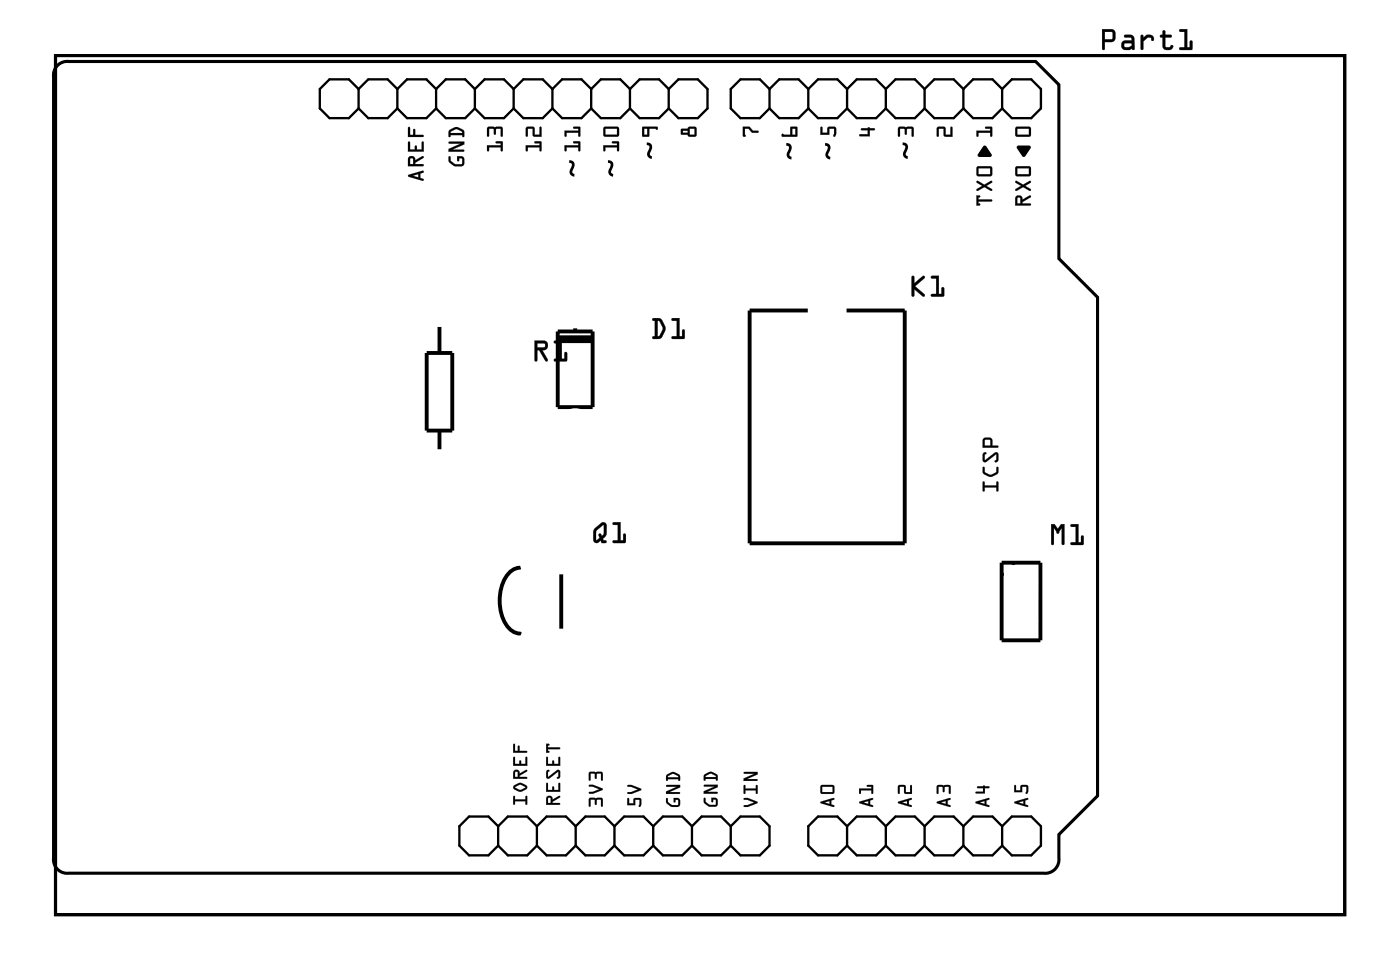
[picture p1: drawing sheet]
<svg xmlns="http://www.w3.org/2000/svg" width="92mm" height="63mm" viewBox="0 0 92 63" stroke-linecap="round" stroke-linejoin="round" font-family="sans-serif">
<path d="M3.6 3.6h84.5v56.3h-84.5zM3.7 4.4a.9 .9 0 0 1 .8-.4h63.4l1.5 1.5v11.4l2.5 2.6v32.6l-2.5 2.5v1.6a.9 .9 0 0 1-1 1h-63.9a.9 .9 0 0 1-1-1v-51.2v-.3z" fill="none" stroke="#000" stroke-width=".2"/>
<g fill="#000">
<path d="M48.7 8.3h.4l.2 .3h.4l-.4 .1-.3-.3h-.2l.1 .5h-.2zM53.8 8.3h.1v.4h.3v-.4h.5l.1 .4a.11 .11 0 0 1 0 .2 .11 .11 0 0 1-.2 0v-.5h-.3v.4h-.5zM56.4 8.4l.5-.1 .4 .2h-.3v.4h-.6l-.1-.1h.6v-.3h-.5zM58.9 8.3h.9l.1 .1v.5h-.2v-.5h-.3l-.1 .4v-.4h-.3v.5h-.1zM61.4 8.3h.5l.1 .1v.4h.3v-.4l.1-.1v.7l-.5-.1-.1-.5h-.3v.5h-.1zM64.4 9.6h.2l.4 .5-.1 .1h-.8zM64 8.6h.9v-.2h-.3l-.1-.1h.5v.6h-.1v-.2h-.8v.2h-.1zM66.6 9.6l.8-.1 .1 .2-.4 .6-.5-.6z"/>
<path d="M3.6 3.6h84.5v56.3h-84.5zM3.6 3.6v56.3h84.5v-56.3z"/>
<path d="M26.7 11.5l1-.3 .1 .1-.3 .1v.3h.2l.1 .1h-.1l-.9-.2zM26.8 11.5v.1l1 .2-.3-.1v-.3l.2-.1v-.1zM27 11.5l.4 .1v-.2zM27 11.5l.4-.1v.2zM26.8 10.3a.25 .25 0 0 1 .3-.1 .25 .25 0 0 1 .1 .3l.5-.3 .1 .1-.6 .4h.5l.1 .1-1.1 .1zM26.8 10.3l-.1 .6 1.1-.1h-.1h-.5v-.2l.5-.3v-.1l-.5 .3a.24 .24 0 0 0-.1-.3 .24 .24 0 0 0-.3 .1zM26.9 10.4v.3h.2v-.3zM26.9 10.4h.2v.4h-.2zM26.7 9.3h.2v.5h.3v-.3l.1 .3h.3v-.5h.1l.1 .6h-1.1zM26.8 9.3l-.1 .6h1.1l-.1-.6h-.1v.5h-.3l-.1-.3v.3h-.3v-.5zM26.7 8.3h.2v.5h.2v-.4l.1 .1v.3h.5l.1 .1-1.1 .1zM26.8 8.3l-.1 .7 1.1-.1-.1-.1h-.5l-.1-.4v.4h-.2v-.4z"/>
<path d="M26.8 11.5l.9-.3v.1l-.2 .1v.3l.3 .1-1-.2zM27 11.5l.4 .1v-.2zM26.8 10.3a.24 .24 0 0 1 .3-.1 .24 .24 0 0 1 .1 .3l.5-.3 .1 .1-.6 .4h.5l.1 .1-1.1 .1zM26.9 10.4v.3h.2v-.3zM26.8 9.3h.1v.5h.3v-.3l.1 .3h.3v-.5h.1l.1 .6h-1.1zM26.8 8.3h.1v.5h.2v-.4l.1 .4h.5l.1 .1-1.1 .1z"/>
<path d="M29.4 10.2l.1 .1v.2l.4 .3 .4-.1-.1-.3h-.1v.1h-.1l-.1-.3 .5 .1v.4l-.1 .2a.65 .65 0 0 1-.9-.6zM29.4 9.3h1v.1l-.8 .4h.8v.1h-1v-.1l.8-.4h-.7zM29.5 8.5a.61 .61 0 0 1 .9 0v.4v.1l-.1-.2h-.8l-.1 .2zM29.5 8.6v.1h.8l-.1-.1-.3-.2z"/>
<path d="M29.4 10.2h.1v.3l.3 .2h.4l.1-.3h-.2v.1l-.1 .1-.1-.4h.4l.1 .2v.4l-.2 .1h-.4l-.4-.3zM29.4 10.3l.1 .3a.68 .68 0 0 0 .9 .2v-.4l-.1-.2h-.4l.1 .3 .1-.1h.2l-.1 .4-.4-.1-.3-.2v-.2zM29.4 9.3h1v.2l-.8 .3h.8v.1h-1v-.1l.8-.4h-.7zM29.4 9.3l.1 .1h.7l-.8 .4v.1h1v-.1h-.8l.8-.4v-.1zM29.4 8.5l.4-.2h.2l.4 .2v.4l-.1 .1v-.2h-.8l-.1 .2v-.3zM29.5 8.5l-.1 .5 .1-.2h.8v.2l.1-.1v-.3l-.4-.3h-.2zM29.5 8.6v.1h.8l-.1-.1-.3-.1zM29.5 8.6l.4-.2 .4 .2v.1h-.8z"/>
<path d="M31.9 9.5h.9v-.1h-.3v-.1h.4v.6h-.1v-.3h-.8v.3h-.1zM31.9 8.3h1v.1v.5h-.1v-.5h-.3l-.1 .4-.1-.4h-.3v.5h-.1z"/>
<path d="M31.9 9.5h.9v-.1h-.3v-.1l.4-.1v.7h-.1v-.3h-.8v.3h-.1zM31.9 9.5l.1 .4v-.3h.8v.3h.1v-.6h-.4v.1h.3v.1zM31.9 8.3h1v.1v.5h-.1v-.5l-.3 .1-.1 .3-.1-.3-.3-.1v.5l-.1 .1zM32 8.3v.6v-.5h.3l.1 .4 .1-.4h.3v.5h.1v-.5v-.1z"/>
<path d="M34.4 9.5h.9v-.1h-.2l-.1-.1h.4l.1 .6h-.1l-.1-.3h-.7v.3h-.1zM34.5 8.3h.4l.1 .1v.4h.3v-.4l.1-.1 .1 .7-.6-.1v-.5h-.3v.5h-.1z"/>
<path d="M34.4 9.5h.9v-.1h-.3v-.1l.4-.1 .1 .7h-.2v-.3h-.7v.3h-.1zM34.4 9.5l.1 .4h.1v-.3h.8v.3h.1l-.1-.6h-.4l.1 .1h.3v.1zM34.5 8.3h.4l.1 .1v.4h.3v-.4l.1-.1 .1 .7-.6-.1v-.5h-.3v.5l-.1 .1zM34.5 8.3v.6h.1v-.5h.3v.5l.6 .1-.1-.7v.1v.4h-.4l-.1-.5z"/>
<path d="M37 9.5h.9v-.1h-.3v-.1h.4v.6h-.1v-.3h-.8v.3h-.1zM37 8.6h.9v-.2h-.3v-.1h.4v.6h-.1v-.2h-.8v.2h-.1z"/>
<path d="M37 9.5h.9v-.1h-.3l-.1-.1 .5-.1v.7h-.1v-.3h-.8v.3h-.1zM37 9.5v.4h.1v-.3h.8v.3h.1v-.6h-.4v.1h.3v.1zM37 8.5l.9 .1v-.2h-.3l-.1-.1h.5v.6h-.1v-.2h-.8v.2l-.1 .1zM37 8.6v.3h.1v-.2h.8v.2h.1v-.6h-.4v.1h.3v.2z"/>
<path d="M39.5 9.5h.9v-.1h-.3v-.1h.4l.1 .6h-.2v-.3h-.7v.3h-.1zM39.6 8.3h.9l.1 .1-.1 .5-.1 .1-.8-.1-.1-.1zM39.7 8.4v.4h.7v-.4z"/>
<path d="M39.5 9.5h.9v-.1h-.3v-.1l.4-.1 .1 .7h-.2v-.3h-.7v.3h-.1zM39.5 9.5l.1 .4 .1-.3h.7v.3h.1v-.6h-.4v.1h.3v.1zM39.6 8.3h.9l.1 .1v.5l-.2 .1-.8-.1-.1-.1zM39.6 8.3l-.1 .5 .1 .1h.8h.1l.1-.5-.1-.1zM39.7 8.4v.4h.7v-.4zM39.7 8.4h.7v.4h-.7z"/>
<path d="M42.1 8.3h.9l.1 .1-.1 .1-.5-.1v.5l-.4 .1v-.1zM42.2 8.4v.4h.2v-.4z"/>
<path d="M42.1 8.3h.9l.1 .1-.1 .1v-.1h-.5v.5l-.4 .1v-.1zM42.1 8.3v.6h.4v-.5l.5 .1 .1-.1-.1-.1zM42.2 8.4v.4h.2v-.4zM42.2 8.4h.2v.4h-.2z"/>
<path d="M44.6 8.4h.5l.1-.1h.4v.1v.5l-.4 .1-.1-.2h-.5zM45.2 8.4v.4h.3v-.4zM44.7 8.6v.1h.4v-.1z"/>
<path d="M44.6 8.4h.5l.1-.1h.4v.1v.5l-.4 .1-.1-.2h-.5zM44.6 8.5v.3h.5l.1 .1h.4v-.5v-.1h-.4l-.1 .1zM45.2 8.4v.4h.3v-.4zM45.2 8.4h.3v.4h-.3zM44.7 8.6v.1h.4v-.1zM44.7 8.6h.4v.1h-.4z"/>
<path d="M48.7 8.3h.4l.2 .3h.4v.1h-.4l-.3-.3h-.2l.1 .5-.2 .1zM48.7 8.3v.6h.2l-.1-.5h.2l.3 .3 .4-.1h-.4l-.2-.3z"/>
<path d="M51.2 8.8h.6v-.5h.4v.6l-.9 .1zM51.9 8.4v.4h.2v-.4z"/>
<path d="M51.2 8.8h.6v-.5h.4v.7h-.9zM51.2 8.8l.1 .1h.9v-.6h-.4v.5zM51.9 8.4v.4h.2v-.4zM51.9 8.4h.2v.4h-.2z"/>
<path d="M53.8 8.3h.1v.4h.3v-.4h.5l.1 .4a.12 .12 0 0 1 0 .2 .12 .12 0 0 1-.2 0v-.5h-.3v.4h-.6zM53.8 8.3v.5h.5v-.4h.4l-.1 .5h.1l.1-.5-.1-.1h-.5v.4h-.3v-.4z"/>
<path d="M56.4 8.4l.5-.1 .4 .2h-.3v.4h-.6l-.1-.1h.6v-.3h-.5zM56.4 8.4v.1h.5v.3h-.6l.1 .1h.6v-.4h.3l-.4-.2z"/>
<path d="M59.7 18.1h.2v.4l.5-.4a.1 .1 0 0 1 .2 0 .09 .09 0 0 1 0 .1l-.7 .5 .7 .6a.1 .1 0 0 1 0 .1 .1 .1 0 0 1-.2 0l-.5-.5v.4a.1 .1 0 0 1-.1 .1 .1 .1 0 0 1-.1-.1zM59.8 18.1l-.1 1.3h.2v-.5l.6 .5 .1-.1-.7-.6 .7-.6h-.2l-.5 .5v-.5zM61 18.1l.5-.1v1.2h.2v-.3a.1 .1 0 0 1 .1-.1 .1 .1 0 0 1 .1 .1l-.1 .5h-.7a.1 .1 0 0 1-.1-.1 .1 .1 0 0 1 .1-.1h.2v-1h-.3zM61 18.1v.1h.3v1.1h-.3v.1h.8v-.6l-.1 .1v.4h-.2v-1.2z"/>
<path d="M59.8 18.1h.1v.4l.5-.4h.2l-.7 .6 .7 .6-.1 .1-.6-.5v.5h-.2zM61 18.1h.5v1.1h.2v-.3l.1-.1v.6h-.8v-.1l.3-.1v-1h-.3z"/>
<path d="M58.9 8.3h.9l.1 .1v.5h-.2v-.5l-.3 .1-.1 .3v-.3l-.3-.1v.5l-.1 .1zM58.9 8.3v.6h.1v-.5h.3v.4l.1-.4h.3v.5h.2v-.5l-.1-.1z"/>
<path d="M61.4 8.3h.5l.1 .1v.4h.3v-.4l.1-.1v.7l-.5-.1-.1-.5h-.3v.5l-.1 .1zM61.4 8.3v.6h.1v-.5h.3l.1 .5 .5 .1v-.7l-.1 .1v.4h-.4v-.5z"/>
<path d="M64 12.8h.2l-.1 .3h.8h.1l-.9 .1 .1 .2-.2 .1zM64 11.9l.5 .2 .5-.3v.2l-.4 .2 .4 .3h-.1l-.4-.3-.5 .3v-.1l.4-.2-.4-.2zM64 10.9h.9l.1 .1v.5h-.1h-.8l-.1-.1zM64.1 11v.4h.8v-.4z"/>
<path d="M64 12.8h.2l-.1 .3h.8l.1 .1h-.9l.1 .2-.2 .1zM64 12.8v.7l.2-.1-.1-.1v-.1l.9-.1h-.1h-.8v-.2l.1-.1zM64 11.9l.5 .2 .5-.3v.2l-.4 .2 .4 .3h-.1l-.4-.3-.5 .3v-.1l.4-.2-.4-.2zM64 11.9v.1l.4 .2-.4 .2v.1l.5-.3 .4 .3h.1l-.4-.3 .4-.2v-.2l-.5 .3zM64 10.9h.9l.1 .1v.5h-.1h-.8l-.1-.1zM64 10.9v.5l.1 .1h.8h.1v-.5l-.1-.1zM64.1 11v.4h.8v-.4zM64.1 11h.8v.4h-.8z"/>
<path d="M64 8.6h.9v-.2h-.3l-.1-.1h.5v.6h-.1v-.2h-.8v.2l-.1 .1zM64 8.6v.3h.1v-.2h.8v.2h.1v-.6h-.5l.1 .1h.3v.2z"/>
<path d="M66.6 8.3h.9v.1v.5l-.1 .1-.8-.1-.1-.1zM66.6 8.4v.4h.8v-.4z"/>
<path d="M66.5 8.3h1l.1 .1-.1 .5-.1 .1-.8-.1-.1-.1zM66.6 8.3l-.1 .5 .1 .1h.8h.1v-.5v-.1zM66.6 8.4v.4h.8v-.4zM66.6 8.4h.8v.4h-.8z"/>
<path d="M66.6 12.9a.24 .24 0 0 1 .3-.1 .24 .24 0 0 1 .1 .3l.5-.3v.1l-.5 .3v.1h.5v.1l-1 .1zM66.7 12.9l-.1 .4h.3l-.1-.3zM66.5 11.9l.5 .2 .5-.3v.2l-.3 .2 .3 .3h-.1l-.4-.3-.4 .3-.1-.1 .4-.2-.4-.2zM66.6 10.9h.9v.1v.5h-.1h-.8l-.1-.1zM66.6 11v.4h.8v-.4z"/>
<path d="M66.6 12.8a.25 .25 0 0 1 .3 0 .25 .25 0 0 1 .1 .3l.5-.3v.1l-.5 .3v.1h.5v.1l-1 .1zM66.6 12.9l-.1 .6 1-.1v-.1h-.5v-.1l.5-.3v-.1l-.5 .3a.24 .24 0 0 0-.1-.3 .24 .24 0 0 0-.3 .1zM66.7 13l-.1 .3h.3l-.1-.3zM66.7 12.9l.2 .1v.3h-.3zM66.5 11.9l.5 .2 .5-.3v.2l-.3 .2 .3 .3h-.1l-.4-.3-.4 .3-.1-.1 .4-.2-.4-.2zM66.5 11.9v.1l.4 .2-.4 .2 .1 .1 .4-.3 .4 .3h.1l-.4-.3 .4-.2v-.2l-.5 .3zM66.5 10.9h1l.1 .1-.1 .5h-.1h-.8l-.1-.1zM66.6 10.9l-.1 .5 .1 .1h.8h.1v-.5v-.1zM66.6 11v.4h.8v-.4zM66.6 11h.8v.4h-.8z"/>
<path d="M72.2 1.9h.7l.2 .3-.1 .5-.6 .1v.4a.1 .1 0 0 1-.1 .1 .1 .1 0 0 1-.1-.1zM72.2 1.9v1.3l.1 .1 .1-.1v-.5h.6l.1-.5-.2-.3zM72.4 2.1v.5l.5-.1v-.4zM72.4 2.1h.5v.5h-.5zM73.7 2.3h.4h.1l.1 .9a.09 .09 0 0 1 0 .1 .09 .09 0 0 1-.1-.1l-.5 .1a.32 .32 0 0 1-.2-.3 .32 .32 0 0 1 .2-.4l.4 .1v-.2h-.4zM73.7 2.3v.1l.4 .1v.2h-.4a.31 .31 0 0 0-.2 .3 .31 .31 0 0 0 .2 .3l.5-.1h.1v-.7l-.2-.2zM73.7 2.9v.2h.3l.2-.1-.1-.2zM73.7 2.8h.4l.1 .2-.2 .1h-.3zM74.7 2.3h.2v.2l.2-.2a.33 .33 0 0 1 .4 0 .33 .33 0 0 1 .1 .3 .14 .14 0 0 1-.2 0 .14 .14 0 0 1 0-.1h-.2l-.3 .2v.5a.1 .1 0 0 1-.1 .1 .1 .1 0 0 1-.1-.1zM74.8 2.3v1l.1-.1v-.5l.3-.3 .2 .1 .1 .2a.23 .23 0 0 0 .1-.3 .23 .23 0 0 0-.3-.1h-.2l-.2 .2v-.2zM76.2 2h.1v.3h.4a.1 .1 0 0 1 .1 .1 .1 .1 0 0 1-.1 .1h-.4l.1 .5 .2 .1 .1-.2 .1 .1a.21 .21 0 0 1 0 .2 .21 .21 0 0 1-.2 .1h-.3l-.1-.2v-.6h-.1a.1 .1 0 0 1-.1-.1 .1 .1 0 0 1 .1-.1h.1zM76.2 2v.3l-.2 .1h.2v.6a.37 .37 0 0 0 .3 .3 .37 .37 0 0 0 .4-.3h-.1l-.2 .1-.3-.1v-.6h.4h.1l-.1-.1h-.4v-.3zM77.3 1.9h.5v1.2h.1v-.4a.1 .1 0 0 1 .1-.1 .1 .1 0 0 1 .1 .1v.6h-.8a.1 .1 0 0 1-.1-.1 .1 .1 0 0 1 .1-.1h.3v-1h-.3zM77.3 1.9v.2h.3v1h-.3v.1l.8 .1v-.6h-.1v.4h-.2v-1.2z"/>
<path d="M72.2 1.9h.7l.2 .3-.1 .5-.6 .1v.4l-.1 .1-.1-.1zM72.4 2.1v.5h.5v-.5zM73.7 2.3h.5l.1 .2v.7h-.1l-.5 .1a.32 .32 0 0 1-.2-.3 .32 .32 0 0 1 .2-.4l.4 .1v-.2l-.4-.1zM73.7 2.9v.2h.3l.2-.1-.1-.2zM74.8 2.3h.1v.2l.2-.2a.33 .33 0 0 1 .4 0 .33 .33 0 0 1 .1 .3 .12 .12 0 0 1-.2 0 .12 .12 0 0 1 0-.1h-.2l-.3 .2v.5l-.1 .1zM76.2 2h.1v.3h.4l.1 .1h-.1l-.4 .1 .1 .6h.2l.2-.2 .1 .1a.35 .35 0 0 1-.4 .3 .35 .35 0 0 1-.3-.3v-.5l-.2-.1 .2-.1zM77.3 1.9h.5v1.2h.1l.1-.4h.1v.6l-.8-.1v-.1h.3v-1h-.3z"/>
<path d="M35 22.3h.6a.32 .32 0 0 1 .3 .4 .32 .32 0 0 1-.4 .2l.4 .6a.1 .1 0 0 1 0 .2 .11 .11 0 0 1-.2-.1l-.4-.7h-.1v.7a.1 .1 0 0 1-.1 .1 .1 .1 0 0 1-.1-.1zM35 22.3l.1 1.3h.1v-.7h.1l.4 .7h.2l-.4-.7a.31 .31 0 0 0 .4-.2 .31 .31 0 0 0-.3-.4zM35.2 22.5v.2h.5v-.2zM35.2 22.5h.5v.2l-.5 .1zM36.3 22.3h.5v1.2h.2v-.4a.1 .1 0 0 1 .1-.1 .1 .1 0 0 1 .1 .1l-.1 .5-.7 .1a.1 .1 0 0 1-.1-.1 .1 .1 0 0 1 .1-.1h.2v-1h-.3zM36.3 22.3v.2h.3v1h-.3v.1h.8v-.5h-.1v.4h-.2v-1.2z"/>
<path d="M35 22.3h.6a.32 .32 0 0 1 .3 .4 .32 .32 0 0 1-.4 .2l.4 .7-.1 .1-.5-.8h-.1v.7l-.1 .1zM35.2 22.5v.2h.5v-.2zM36.3 22.3h.5v1.2h.2v-.4l.1-.1v.7l-.8-.1v-.1h.3v-1h-.3z"/>
<path d="M39 34.6l.4-.4h.3v.8l-.2 .3v.1h.2a.1 .1 0 0 1 0 .1 .1 .1 0 0 1 0 .1h-.3v-.2l-.2 .1h-.3a.94 .94 0 0 1 0-.8zM39 34.6a.97 .97 0 0 0-.1 .8l.2 .1 .3-.1v.1h.3v-.1h-.2v-.1l.2-.3v-.6a.21 .21 0 0 0-.1-.2 .21 .21 0 0 0-.2 0zM39.1 34.7v.7l.2-.2-.1-.1a.11 .11 0 0 1 .1-.2 .11 .11 0 0 1 .1 .2l.2-.2-.1-.5zM39.1 34.7l.4-.3 .1 .5a.14 .14 0 0 1-.1 .2 .14 .14 0 0 1-.2-.2l-.1 .1 .1 .2-.2 .2zM40.2 34.2h.5v1.2h.1v-.4a.1 .1 0 0 1 .1-.1 .1 .1 0 0 1 .1 .1v.5l-.8 .1a.1 .1 0 0 1-.1-.1 .1 .1 0 0 1 .1-.1h.3v-1h-.3zM40.2 34.2v.1l.3 .1v1h-.3l-.1 .1h.8v-.6l-.1 .1v.4h-.2l.1-1.2z"/>
<path d="M39 34.6l.4-.4 .3 .1v.7l-.2 .3 .2 .2h-.3v-.1l-.3 .1-.2-.1a.98 .98 0 0 1 .1-.8zM39.1 34.7v.7l.2-.2-.1-.2a.11 .11 0 0 1 .2-.1 .11 .11 0 0 1 0 .2l.2-.2v-.5zM40.2 34.2h.5v1.2h.1v-.4l.1-.1v.6h-.8l.1-.1h.3v-1h-.3z"/>
<path d="M42.8 20.8l.5 .1 .3 .6-.2 .6-.6 .1a.1 .1 0 0 1-.1-.1 .1 .1 0 0 1 .1-.1h.1v-1h-.1zM42.8 20.9v.1h.1v1h-.1l-.1 .1 .5 .1 .4-.5v-.4l-.3-.4zM43.1 21v1h.1l.2-.5-.2-.4zM43.1 21h.1l.2 .5-.3 .5zM44 20.8h.5v1.2h.2v-.3a.1 .1 0 0 1 .1-.1 .1 .1 0 0 1 .1 .1l-.1 .5h-.7a.1 .1 0 0 1-.1-.1 .1 .1 0 0 1 .1-.1h.2v-1h-.3zM44 20.9l.1 .1h.2v1h-.2l-.1 .1 .8 .1v-.6h-.1v.4h-.2v-1.2z"/>
<path d="M42.8 20.9h.5a.8 .8 0 0 1 .1 1.1l-.2 .2-.5-.1 .1-.1h.1v-1h-.1zM43.1 21v1l.3-.5-.2-.4zM44 20.9l.5-.1v1.2h.2v-.4h.1v.6l-.8-.1v-.1h.3v-1h-.3z"/>
<path d="M64.4 31.5l.1 .1v.2h.8v-.2l.1-.1v.6h-.1v-.2h-.8v.2l-.1 .1zM64.4 30.6h.1v.3l.4 .2 .4-.2v-.3h.1a.47 .47 0 0 1-.5 .6l-.5-.2zM64.4 29.7l.2-.1-.1 .2v.3l.7-.5h.1l.1 .2v.4h-.1h-.1l.1-.1v-.4l-.7 .5-.1 .1-.1-.2zM64.4 28.7h.5l.1 .1v.4h.4v.1h-1zM64.5 28.8v.4h.4v-.4z"/>
<path d="M64.4 31.5l.1 .1v.2h.8v-.2l.1-.1v.6h-.1v-.2h-.8v.2l-.1 .1zM64.4 31.5v.7l.1-.1v-.2h.8v.2h.1v-.6l-.1 .1v.2h-.8v-.2zM64.4 30.6h.1v.3l.4 .2 .4-.2v-.3h.1v.3l-.3 .2-.3 .1-.4-.2zM64.4 30.6v.4l.5 .2a.48 .48 0 0 0 .5-.6h-.1v.3l-.4 .2-.4-.2v-.3zM64.4 29.7l.2-.1-.1 .2v.3l.7-.5h.1l.1 .2v.4l-.1 .1-.1-.1 .1-.1v-.4l-.7 .5-.1 .1-.1-.2zM64.4 29.7v.4l.1 .1h.1l.7-.5v.4l-.1 .1h.1l.1-.1v-.3l-.1-.2h-.1l-.7 .5v-.3l.1-.2zM64.4 28.7h.5l.1 .1v.4h.4v.1h-1zM64.4 28.7v.6h1v-.1h-.4v-.4l-.1-.1zM64.5 28.8v.4h.4v-.4zM64.5 28.8h.4v.4h-.4z"/>
<path d="M68.9 34.3h.2l.2 .3 .2-.3h.2v1.3a.1 .1 0 0 1 0 .1 .1 .1 0 0 1-.1-.1v-1l-.2 .2a.1 .1 0 0 1-.1 .1 .1 .1 0 0 1-.1-.1l-.2-.2 .1 1a.1 .1 0 0 1-.1 .1 .1 .1 0 0 1-.1-.1zM68.9 34.3v1.3l.1 .1v-.1v-1.1l.3 .4 .3-.4v1.1l.1 .1v-1.4h-.2l-.2 .3-.2-.3zM70.2 34.3h.5v1.2h.1v-.4a.1 .1 0 0 1 .1-.1 .1 .1 0 0 1 .1 .1v.6h-.8a.1 .1 0 0 1-.1-.1 .1 .1 0 0 1 .1-.1h.3v-1h-.3zM70.2 34.3v.2h.3v1h-.3l-.1 .1 .8 .1v-.6h-.1v.4h-.2l.1-1.2z"/>
<path d="M68.9 34.3h.2l.2 .3 .2-.3h.2v1.4l-.1-.1v-1l-.2 .2a.1 .1 0 0 1-.1 .1 .1 .1 0 0 1-.1-.1l-.2-.2v1l-.1 .1zM70.2 34.3h.5v1.2h.1v-.4h.1v.6l-.8-.1 .1-.1h.3v-1h-.3z"/>
<path d="M33.6 52.1h.1v.2h.7v-.2h.1v.5h-.1v-.1h-.7v.1v.1zM33.7 51.4l.4-.1 .4 .1v.2l-.5 .2-.3-.1zM33.7 51.5l.4 .2 .3-.2-.3-.1zM33.7 50.4a.22 .22 0 0 1 .2 0 .22 .22 0 0 1 .1 .2l.5-.2v.1l-.5 .3v.1h.5l-.9 .1zM33.8 50.5l-.1 .4h.2v-.3zM33.6 49.6h.1v.4h.3l.1-.2v.2h.3v-.4l.1-.1v.6h-.9zM33.6 48.7h.1v.5h.2l.1-.4v.4h.5l-.9 .1z"/>
<path d="M33.6 52.1h.1v.2h.7v-.2h.1v.6h-.1v-.2h-.7v.2zM33.6 52.1l.1 .6v-.3h.7v.2h.1v-.5l-.1 .2h-.7v-.2zM33.7 51.4l.4-.2 .4 .2v.2l-.3 .2h-.2l-.3-.1zM33.7 51.4v.3l.3 .1 .5-.2v-.2l-.4-.1zM33.8 51.5l.3 .2 .3-.2-.3-.1zM33.7 51.5l.4-.1 .3 .1-.3 .2zM33.7 50.4a.22 .22 0 0 1 .2 0 .22 .22 0 0 1 .1 .2l.5-.2v.1l-.5 .3v.1h.5l-.9 .1zM33.7 50.5l-.1 .5 .9-.1h-.5v-.1l.5-.3v-.1l-.5 .3a.21 .21 0 0 0-.1-.3 .21 .21 0 0 0-.2 .1zM33.8 50.5l-.1 .4h.2v-.3zM33.8 50.5h.1v.4h-.2zM33.6 49.6h.1v.4h.3l.1-.2v.2h.3v-.4l.1-.1v.6h-.9zM33.6 49.6v.5h.9v-.5h-.1v.4h-.3v-.2l-.1 .2h-.3v-.4zM33.6 48.7h.1v.5h.2l.1-.4v.4h.5l-.9 .1zM33.6 48.7v.6l.9-.1h-.5v-.4l-.1 .4h-.2v-.5z"/>
<path d="M35.8 52.2a.22 .22 0 0 1 .3-.1 .22 .22 0 0 1 .1 .2l.5-.2v.1l-.5 .3v.1h.4h.1l-.9 .1zM35.9 52.2v.4h.2v-.3zM35.8 51.3h.1v.4h.3v-.2l.1 .2h.3v-.4h.1v.5h-.9zM35.8 50.4h.2l-.1 .2v.3l.7-.5 .1 .1v.4h-.2l.1-.1v-.3l-.7 .5-.1-.2zM35.8 49.6h.1v.4h.3v-.2l.1 .2h.3v-.4l.1-.1v.6h-.9zM35.8 48.7h.2l-.1 .2h.7l.1 .1h-.8l.1 .2-.2 .1z"/>
<path d="M35.8 52.1a.22 .22 0 0 1 .3 0 .22 .22 0 0 1 .1 .2l.5-.2v.1l-.5 .3v.1h.4l.1 .1h-.9zM35.8 52.2v.5l.9-.1h-.1h-.4v-.1l.5-.3v-.1l-.5 .3a.21 .21 0 0 0-.1-.3 .21 .21 0 0 0-.3 .1zM35.9 52.2v.4h.2v-.3zM35.9 52.2l.2 .1v.3h-.2zM35.8 51.3h.1v.4h.3v-.2l.1 .2h.3v-.4l.1-.1v.6h-.9zM35.8 51.3v.5h.9v-.5h-.1v.4h-.3l-.1-.2v.2h-.3v-.4zM35.8 50.4h.2l-.1 .2v.3l.6-.5h.1l.1 .1v.4l-.1 .1-.1-.1 .1-.1v-.3l-.6 .5h-.1l-.1-.2zM35.8 50.4v.4l.1 .2h.1l.6-.5v.3l-.1 .1h.2v-.4l-.1-.1-.7 .5v-.3l.1-.2zM35.8 49.6h.1v.4h.3v-.2l.1 .2h.3v-.4l.1-.1v.6h-.9zM35.8 49.6v.5h.9v-.5h-.1v.4h-.3l-.1-.2v.2h-.3v-.4zM35.8 48.7h.2l-.1 .2h.7l.1 .1h-.8l.1 .2-.2 .1zM35.8 48.7v.6l.2-.1-.1-.2h.8l-.1-.1h-.7l.1-.2z"/>
<path d="M38.6 52.3l.8-.1 .1 .6h-.1v-.5l-.3 .1-.1 .3v-.3l-.3-.1v.5h-.1zM38.6 51.4h.2l.7 .2v.1l-.7 .3h-.2v-.2l.7-.1-.7-.2zM38.6 50.6l.8-.1 .1 .6h-.1v-.5l-.3 .1-.1 .3v-.3l-.3-.1v.4l-.1 .1z"/>
<path d="M38.6 52.3l.8-.1 .1 .1v.5h-.1v-.5l-.3 .1-.1 .3v-.3l-.3-.1v.5h-.1zM38.6 52.3v.5h.1v-.5l.3 .1v.3l.1-.3 .3-.1v.5h.1l-.1-.6zM38.6 51.4h.2l.7 .2v.1l-.7 .3h-.2v-.2l.7-.1-.7-.2zM38.6 51.4v.1l.7 .2-.7 .2v.1h.2l.7-.3v-.1l-.7-.2zM38.6 50.6l.8-.1 .1 .1v.5h-.1v-.5l-.3 .1-.1 .3v-.3l-.3-.1v.4l-.1 .1zM38.6 50.6v.5l.1-.1v-.4l.3 .1v.3l.1-.3 .3-.1v.5h.1l-.1-.6z"/>
<path d="M41.1 52.3h.1v.3h.3v-.3l.4-.1 .1 .4a.1 .1 0 0 1 0 .2 .1 .1 0 0 1-.1-.1v-.3h-.3v.3h-.5zM41.1 51.4h.3l.6 .2v.1l-.6 .3h-.3v-.1l.7-.2-.7-.2z"/>
<path d="M41.1 52.3h.1v.3h.3v-.3l.4-.1 .1 .4a.11 .11 0 0 1 0 .2 .11 .11 0 0 1-.2-.1l.1-.3h-.3v.3h-.5zM41.1 52.3v.4h.5v-.3h.3v.4h.1v-.4l-.1-.1h-.4v.3h-.3v-.3zM41.1 51.4h.3l.6 .2v.1l-.6 .3h-.3v-.1l.7-.2-.7-.2zM41.1 51.4v.1l.7 .2-.7 .2v.1h.3l.6-.3v-.1l-.6-.2z"/>
<path d="M43.7 52.3h.1v.2l.3 .2 .3-.1v-.2h-.1v.1h-.1l-.1-.3 .4 .1 .1 .3-.2 .2a.58 .58 0 0 1-.8-.5zM43.7 51.4h.9v.1l-.8 .4h.7h.1l-1 .1v-.2l.7-.3h-.6zM43.7 50.7a.54 .54 0 0 1 .8 0v.4l-.1-.1h-.6l-.1 .1zM43.8 50.8v.1h.6l-.3-.2z"/>
<path d="M43.7 52.3l.1 .2 .2 .2h.4v-.3h-.1v.1h-.1l-.1-.3h.3l.1 .1v.4l-.1 .1h-.4l-.4-.2zM43.7 52.3v.3a.61 .61 0 0 0 .8 .1v-.3l-.1-.1-.3-.1 .1 .3v-.1h.2v.3h-.4l-.2-.2-.1-.2zM43.7 51.4h.9v.1l-.8 .3h.7l.1 .1-1 .1v-.2l.7-.3h-.6zM43.7 51.4v.1h.6l-.7 .3v.2l.9-.1-.7-.1 .8-.3v-.1zM43.7 50.7l.3-.2 .2 .1 .3 .1 .1 .4h-.1l-.1-.1h-.6l-.1 .1zM43.7 50.7v.4v-.1h.7l.1 .1v-.4l-.3-.1h-.2zM43.8 50.8v.1h.6l-.3-.2zM43.8 50.8l.3-.2 .3 .2v.1h-.7z"/>
<path d="M46.1 52.2l.1 .1v.2l.3 .2 .4-.1v-.3h-.2v.2h-.1v-.3l.4 .1v.3l-.1 .2a.58 .58 0 0 1-.8-.5zM46.1 51.4h.9v.1l-.7 .3h.7v.1l-.9 .1v-.2l.7-.3h-.6zM46.2 50.7a.54 .54 0 0 1 .8 0v.4l-.1-.1h-.7l-.1 .1zM46.2 50.8v.1h.7l-.3-.3z"/>
<path d="M46.1 52.2h.1v.3l.3 .2h.3l.1-.3-.2-.1v.2h-.1v-.3h.3l.1 .1v.4l-.2 .1h-.4l-.3-.3zM46.1 52.2l.1 .4a.61 .61 0 0 0 .8 .1v-.4l-.1-.1h-.3v.3l.1-.2 .2 .1-.1 .3h-.4l-.2-.2v-.2zM46.1 51.4h.9v.1l-.7 .3h.7v.1l-.9 .1v-.2l.7-.3h-.6zM46.1 51.4l.1 .1h.6l-.7 .3v.2l.9-.1v-.1h-.7l.7-.3v-.1zM46.2 50.7l.3-.2h.2l.3 .2v.4h-.1v-.1h-.7l-.1 .1zM46.2 50.7l-.1 .4 .1-.1h.7v.1h.1v-.4l-.3-.1h-.3zM46.2 50.8v.1h.7l-.3-.3zM46.2 50.8l.4-.2 .3 .2v.1h-.7z"/>
<path d="M48.7 52.3l.3-.1 .6 .3v.1l-.6 .2h-.2v-.1l.6-.2-.6-.1zM48.7 51.4h.1v.2h.7v-.2h.1v.5h-.1v-.2h-.7v.2v.1zM48.7 50.6l.9-.1v.2l-.7 .3h.7v.1h-.9v-.1l.7-.3h-.6z"/>
<path d="M48.7 52.3l.3-.1 .6 .3v.1l-.6 .2h-.2v-.1l.6-.2-.6-.1zM48.7 52.3h.1l.6 .2-.6 .2v.1h.2l.6-.2v-.1l-.6-.3zM48.7 51.4h.1v.2h.7v-.2h.1v.5h-.1v-.2h-.7v.2v.1zM48.7 51.4l.1 .6v-.3h.7v.2h.1v-.5l-.1 .2h-.7v-.2zM48.7 50.5h.9v.2l-.7 .3h.7v.1h-.9v-.1l.7-.3h-.6zM48.7 50.6h.1l.6 .1-.7 .3v.1h.9v-.1h-.7l.7-.3v-.2z"/>
<path d="M53.8 52.5l.8-.3 .1 .1-.2 .1v.3l.2 .1-.9-.2zM53.8 52.5v.1l.9 .2-.2-.1v-.3l.1-.1v-.1zM54 52.5l.3 .1v-.2zM54 52.5l.4-.1v.2zM53.8 51.4h.8l.1 .1v.4l-.2 .1h-.7l-.1-.1zM53.8 51.4v.5v.1h.7l.2-.1-.1-.5zM53.9 51.5v.4h.6v-.4zM53.9 51.5h.7v.4h-.7z"/>
<path d="M53.8 52.5l.8-.3 .1 .1-.2 .1v.3l.2 .1-.9-.2zM54 52.5l.3 .1v-.2zM53.8 51.4h.8l.1 .5-.2 .1h-.7l-.1-.1zM53.9 51.5v.4h.6v-.4z"/>
<path d="M56.3 52.5l.9-.3v.1l-.2 .1v.3l.2 .1-.9-.2zM56.3 52.5v.1l.9 .2-.2-.1v-.3l.2-.1-.1-.1zM56.6 52.5l.3 .1v-.2zM56.5 52.5l.4-.1v.2zM56.3 51.6h.8v-.1h-.3v-.1h.4v.5h-.1v-.2h-.7v.2l-.1 .1zM56.3 51.6v.4l.1-.3h.7v.2h.1v-.5h-.4v.1h.3v.1z"/>
<path d="M56.3 52.5l.9-.3v.1l-.2 .1v.3l.2 .1-.9-.2zM56.6 52.5l.3 .1v-.2zM56.3 51.6h.8v-.1h-.3v-.1h.4v.5h-.1v-.2h-.7v.2l-.1 .1z"/>
<path d="M58.8 52.5l.9-.3v.1l-.2 .1v.3l.2 .1-.8-.2zM58.9 52.5v.1l.8 .2-.2-.1v-.3l.2-.1v-.1zM59.1 52.5l.3 .1v-.2zM59.1 52.5l.3-.1v.2zM58.9 51.4h.4v.5h.3v-.5h.1l.1 .6-.5-.1-.1-.4h-.3l.1 .4-.1 .1zM58.9 51.4v.6v-.1v-.4h.3l.1 .4 .4 .1v-.6h-.1v.5h-.3v-.5z"/>
<path d="M58.9 52.5l.8-.3v.1l-.2 .1v.3l.2 .1-.8-.2zM59.1 52.5l.3 .1v-.2zM58.9 51.4h.4v.5h.3v-.5h.1v.6l-.4-.1-.1-.4h-.3v.4v.1z"/>
<path d="M61.4 52.5l.9-.3v.1l-.2 .1v.3l.2 .1-.9-.2zM61.4 52.5v.1l.9 .2-.2-.1v-.3l.2-.1-.1-.1zM61.6 52.5l.4 .1v-.2zM61.6 52.5l.4-.1v.2zM61.4 51.4h.8l.1 .1v.4h-.1v-.4h-.3l-.1 .4-.1-.4h-.2v.4l-.1 .1zM61.4 51.4v.6l.1-.1v-.4h.3v.4l.1-.4h.3v.4h.1l-.1-.5z"/>
<path d="M61.4 52.5l.8-.3 .1 .1-.2 .1v.3l.2 .1-.9-.2zM61.6 52.5l.4 .1v-.2zM61.4 51.4h.8l.1 .5h-.1v-.4h-.3l-.1 .4-.1-.4h-.2v.4l-.1 .1z"/>
<path d="M63.9 52.5l.9-.3v.1l-.2 .1v.3l.2 .1-.9-.2zM63.9 52.5v.1l.9 .2-.2-.1v-.3l.2-.1v-.1zM64.2 52.5l.3 .1v-.2zM64.2 52.5l.3-.1v.2zM64 51.5l.5-.1 .3 .1-.3 .1v.4h-.5l-.1-.2h.5v-.2h-.4zM64 51.5v.1h.4v.2h-.5l.1 .1h.5v-.3l.3-.1-.3-.1z"/>
<path d="M63.9 52.5l.9-.3v.1l-.2 .1v.3l.2 .1-.9-.2zM64.2 52.5l.3 .1v-.2zM64 51.5l.5-.1 .3 .1-.3 .1v.3h-.5l-.1-.1h.5v-.2h-.4z"/>
<path d="M66.5 52.5l.8-.3 .1 .1-.2 .1v.3l.2 .1-.9-.2zM66.5 52.5v.1l.9 .2-.2-.1v-.3l.1-.1v-.1zM66.7 52.5l.3 .1v-.2zM66.7 52.5l.4-.1v.2zM66.5 51.4h.1v.3h.2l.1-.3h.4l.1 .4a.11 .11 0 0 1-.1 .1 .11 .11 0 0 1-.1 0v-.4h-.2v.4h-.6zM66.5 51.4l-.1 .5h.6v-.4h.3l-.1 .4h.1l.1-.4-.1-.1h-.4v.3h-.3v-.3z"/>
<path d="M66.5 52.5l.8-.3 .1 .1-.2 .1v.3l.2 .1-.9-.2zM66.7 52.5l.3 .1v-.2zM66.5 51.4h.1v.3h.2l.1-.3h.4l.1 .4a.1 .1 0 0 1-.1 .1 .1 .1 0 0 1-.1 0v-.4h-.2v.4h-.6z"/>
</g>
<path d="M28 23.1h1.6v5.1h-1.6zM28.8 21.3v1.8M28.8 28.2v1.3M34.1 37.2a1.92 1.92 0 0 0-1.4 2.1 2.34 2.34 0 0 0 1 2.1l.4 .1M36.5 21.7h2.3v5h-2.3zM36.8 37.6v3.6M37.7 21.4v.3M37.7 26.7v.1M52.9 20.3h-3.8v15.3h10.2v-15.3h-3.8M65.6 36.8h2.6v5.1h-2.6z" fill="none" stroke="#000" stroke-width=".25"/>
<path d="M36.5 22.2h2.3" fill="none" stroke="#000" stroke-width=".51"/>
<path d="M66.5 36.8l-.9 .9" fill="none" stroke="#000" stroke-width=".13"/>
<g fill="none" stroke="#000" stroke-width=".15">
<path d="M23.5 5.8l-.6-.6h-1.3l-.6 .6v1.3l.6 .6h1.3l.6-.6M23.5 7.1l.6 .6h1.3l.6-.6M23.5 5.8v1.3M23.5 5.8l.6-.6h1.3l.6 .6M26 7.1l.7 .6h1.2l.7-.6M26 5.8l.7-.6h1.2l.7 .6M26 5.8v1.3M28.6 7.1l.6 .6h1.3l.6-.6M28.6 5.8l.6-.6h1.3l.6 .6M28.6 5.8v1.3M31.1 7.1l.6 .6h1.3l.7-.6M31.1 5.8l.6-.6h1.3l.7 .6"/>
<path d="M31.1 5.8v1.3M33.7 7.1l.6 .6h1.3l.6-.6M33.7 5.8l.6-.6h1.3l.6 .6M33.7 5.8v1.3M36.2 7.1l.6 .6h1.3l.6-.6M36.2 5.8l.6-.6h1.3l.6 .6M36.2 5.8v1.3M38.7 7.1l.7 .6h1.2l.7-.6M38.7 5.8l.7-.6h1.2l.7 .6M38.7 5.8v1.3M41.3 7.1l.6 .6h1.3l.6-.6M41.3 5.8l.6-.6h1.3l.6 .6"/>
<path d="M41.3 5.8v1.3M43.8 5.8l.6-.6h1.3l.7 .6v1.3l-.7 .6h-1.3l-.6-.6M43.8 5.8v1.3M50.4 5.8l-.6-.6h-1.3l-.6 .6v1.3l.6 .6h1.3l.6-.6M50.4 7.1l.7 .6h1.2l.7-.6M50.4 5.8l.7-.6h1.2l.7 .6M50.4 5.8v1.3M53 5.8v1.3M53 7.1l.6 .6h1.3l.6-.6M53 5.8l.6-.6h1.3l.6 .6M55.5 5.8v1.3M55.5 7.1l.6 .6h1.3l.6-.6"/>
<path d="M55.5 5.8l.6-.6h1.3l.6 .6M58 5.8v1.3M58 7.1l.7 .6h1.2l.7-.6M58 5.8l.7-.6h1.2l.7 .6M60.6 5.8v1.3M60.6 7.1l.6 .6h1.3l.6-.6M60.6 5.8l.6-.6h1.3l.6 .6M63.1 5.8v1.3M63.1 7.1l.7 .6h1.2l.7-.6M63.1 5.8l.7-.6h1.2l.7 .6M65.7 5.8v1.3M65.7 5.8l.6-.6h1.3l.6 .6v1.3l-.6 .6h-1.3l-.6-.6"/>
<path d="M32.6 54.1l-.6-.6h-1.3l-.6 .6v1.3l.6 .6h1.3l.6-.6M32.6 54.1l.7-.6h1.2l.7 .6M32.6 55.4l.7 .6h1.2l.7-.6M32.6 54.1v1.3M35.2 54.1l.6-.6h1.3l.6 .6M35.2 55.4l.6 .6h1.3l.6-.6M35.2 54.1v1.3M37.7 54.1l.7-.6h1.2l.7 .6M37.7 55.4l.7 .6h1.2l.7-.6M37.7 54.1v1.3M40.3 54.1l.6-.6h1.3l.6 .6M40.3 55.4l.6 .6h1.3l.6-.6"/>
<path d="M40.3 54.1v1.3M42.8 54.1l.6-.6h1.3l.6 .6M42.8 55.4l.6 .6h1.3l.6-.6M42.8 54.1v1.3M45.3 54.1l.7-.6h1.2l.7 .6M45.3 55.4l.7 .6h1.2l.7-.6M45.3 54.1v1.3M47.9 54.1l.6-.6h1.3l.6 .6v1.3l-.6 .6h-1.3l-.6-.6M47.9 54.1v1.3M55.5 54.1l-.6-.6h-1.3l-.6 .6v1.3l.6 .6h1.3l.6-.6M55.5 54.1l.6-.6h1.3l.6 .6M55.5 55.4l.6 .6h1.3l.6-.6"/>
<path d="M55.5 54.1v1.3M58 54.1l.7-.6h1.2l.7 .6M58 55.4l.7 .6h1.2l.7-.6M58 54.1v1.3M60.6 54.1l.6-.6h1.3l.6 .6M60.6 55.4l.6 .6h1.3l.6-.6M60.6 54.1v1.3M63.1 54.1l.7-.6h1.2l.7 .6M63.1 54.1v1.3M63.1 55.4l.7 .6h1.2l.7-.6M65.7 54.1l.6-.6h1.3l.6 .6v1.3l-.6 .6h-1.3l-.6-.6M65.7 54.1v1.3"/>
</g>
<path d="M37.3 10.6h.2l.1 .2-.2 .4 .1 .2 .1 .1M39.8 10.6h.2l.1 .2-.2 .4 .1 .2 .2 .1M42.4 9.4l.2 .1v.1l-.1 .5 .1 .2h.1M51.5 9.5h.2l.1 .2-.2 .4 .1 .2 .2 .1M54.1 9.5h.2v.2l-.1 .4v.2l.2 .1M59.1 9.4l.2 .1 .1 .1-.2 .5 .1 .2h.2" fill="none" stroke="#000" stroke-width=".18"/>
<circle cx="28.8" cy="20.3" r=".7" fill="#fff"/>
<circle cx="28.8" cy="20.3" r=".7" fill="none" stroke="#fff" stroke-width=".76" stroke-linecap="butt"/>
<circle cx="28.8" cy="30.5" r=".7" fill="#fff"/>
<circle cx="28.8" cy="30.5" r=".7" fill="none" stroke="#fff" stroke-width=".76" stroke-linecap="butt"/>
<circle cx="35.1" cy="36.8" r=".7" fill="#fff"/>
<circle cx="35.1" cy="36.8" r=".7" fill="none" stroke="#fff" stroke-width=".76" stroke-linecap="butt"/>
<circle cx="35.1" cy="39.4" r=".7" fill="#fff"/>
<circle cx="35.1" cy="39.4" r=".7" fill="none" stroke="#fff" stroke-width=".76" stroke-linecap="butt"/>
<circle cx="35.1" cy="41.9" r=".7" fill="#fff"/>
<circle cx="35.1" cy="41.9" r=".7" fill="none" stroke="#fff" stroke-width=".76" stroke-linecap="butt"/>
<path d="M36.9 19.5h1.6v1.6h-1.6z" fill="#fff"/>
<path d="M36.9 19.5h1.6v1.6h-1.6z" fill="none" stroke="#fff" stroke-width=".76" stroke-linecap="butt"/>
<circle cx="37.7" cy="20.3" r=".79" fill="#fff"/>
<circle cx="37.7" cy="20.3" r=".79" fill="none" stroke="#fff" stroke-width=".76" stroke-linecap="butt"/>
<circle cx="37.7" cy="27.9" r=".79" fill="#fff"/>
<circle cx="37.7" cy="27.9" r=".79" fill="none" stroke="#fff" stroke-width=".76" stroke-linecap="butt"/>
<path d="M49.7 20.9h1.4v1.4h-1.4z" fill="#fff"/>
<path d="M49.7 20.9h1.4v1.4h-1.4z" fill="none" stroke="#fff" stroke-width=".76" stroke-linecap="butt"/>
<circle cx="50.4" cy="21.6" r=".7" fill="#fff"/>
<circle cx="50.4" cy="21.6" r=".7" fill="none" stroke="#fff" stroke-width=".76" stroke-linecap="butt"/>
<circle cx="50.4" cy="24.1" r=".7" fill="#fff"/>
<circle cx="50.4" cy="24.1" r=".7" fill="none" stroke="#fff" stroke-width=".76" stroke-linecap="butt"/>
<circle cx="50.4" cy="34.3" r=".7" fill="#fff"/>
<circle cx="50.4" cy="34.3" r=".7" fill="none" stroke="#fff" stroke-width=".76" stroke-linecap="butt"/>
<circle cx="58" cy="34.3" r=".7" fill="#fff"/>
<circle cx="58" cy="34.3" r=".7" fill="none" stroke="#fff" stroke-width=".76" stroke-linecap="butt"/>
<circle cx="58" cy="24.1" r=".7" fill="#fff"/>
<circle cx="58" cy="24.1" r=".7" fill="none" stroke="#fff" stroke-width=".76" stroke-linecap="butt"/>
<circle cx="58" cy="21.6" r=".7" fill="#fff"/>
<circle cx="58" cy="21.6" r=".7" fill="none" stroke="#fff" stroke-width=".76" stroke-linecap="butt"/>
<path d="M66.2 37.4h1.4v1.4h-1.4z" fill="#fff"/>
<path d="M66.2 37.4h1.4v1.4h-1.4z" fill="none" stroke="#fff" stroke-width=".76" stroke-linecap="butt"/>
<circle cx="66.9" cy="38.1" r=".74" fill="#fff"/>
<circle cx="66.9" cy="38.1" r=".74" fill="none" stroke="#fff" stroke-width=".76" stroke-linecap="butt"/>
<circle cx="66.9" cy="40.6" r=".74" fill="#fff"/>
<circle cx="66.9" cy="40.6" r=".74" fill="none" stroke="#fff" stroke-width=".76" stroke-linecap="butt"/>
<circle cx="56.8" cy="54.7" r=".66" fill="#fff"/>
<circle cx="56.8" cy="54.7" r=".66" fill="none" stroke="#fff" stroke-width=".61" stroke-linecap="butt"/>
<circle cx="59.3" cy="54.7" r=".66" fill="#fff"/>
<circle cx="59.3" cy="54.7" r=".66" fill="none" stroke="#fff" stroke-width=".61" stroke-linecap="butt"/>
<circle cx="61.8" cy="54.7" r=".66" fill="#fff"/>
<circle cx="61.8" cy="54.7" r=".66" fill="none" stroke="#fff" stroke-width=".61" stroke-linecap="butt"/>
<circle cx="64.4" cy="54.7" r=".66" fill="#fff"/>
<circle cx="64.4" cy="54.7" r=".66" fill="none" stroke="#fff" stroke-width=".61" stroke-linecap="butt"/>
<circle cx="66.9" cy="54.7" r=".66" fill="#fff"/>
<circle cx="66.9" cy="54.7" r=".66" fill="none" stroke="#fff" stroke-width=".61" stroke-linecap="butt"/>
<circle cx="45.1" cy="6.5" r=".66" fill="#fff"/>
<circle cx="45.1" cy="6.5" r=".66" fill="none" stroke="#fff" stroke-width=".61" stroke-linecap="butt"/>
<circle cx="42.5" cy="6.5" r=".66" fill="#fff"/>
<circle cx="42.5" cy="6.5" r=".66" fill="none" stroke="#fff" stroke-width=".61" stroke-linecap="butt"/>
<circle cx="40" cy="6.5" r=".66" fill="#fff"/>
<circle cx="40" cy="6.5" r=".66" fill="none" stroke="#fff" stroke-width=".61" stroke-linecap="butt"/>
<circle cx="37.5" cy="6.5" r=".66" fill="#fff"/>
<circle cx="37.5" cy="6.5" r=".66" fill="none" stroke="#fff" stroke-width=".61" stroke-linecap="butt"/>
<circle cx="34.9" cy="6.5" r=".66" fill="#fff"/>
<circle cx="34.9" cy="6.5" r=".66" fill="none" stroke="#fff" stroke-width=".61" stroke-linecap="butt"/>
<circle cx="32.4" cy="6.5" r=".66" fill="#fff"/>
<circle cx="32.4" cy="6.5" r=".66" fill="none" stroke="#fff" stroke-width=".61" stroke-linecap="butt"/>
<circle cx="29.8" cy="6.5" r=".66" fill="#fff"/>
<circle cx="29.8" cy="6.5" r=".66" fill="none" stroke="#fff" stroke-width=".61" stroke-linecap="butt"/>
<circle cx="27.3" cy="6.5" r=".66" fill="#fff"/>
<circle cx="27.3" cy="6.5" r=".66" fill="none" stroke="#fff" stroke-width=".61" stroke-linecap="butt"/>
<circle cx="24.8" cy="6.5" r=".66" fill="#fff"/>
<circle cx="24.8" cy="6.5" r=".66" fill="none" stroke="#fff" stroke-width=".61" stroke-linecap="butt"/>
<circle cx="22.2" cy="6.5" r=".66" fill="#fff"/>
<circle cx="22.2" cy="6.5" r=".66" fill="none" stroke="#fff" stroke-width=".61" stroke-linecap="butt"/>
<circle cx="66.9" cy="6.5" r=".66" fill="#fff"/>
<circle cx="66.9" cy="6.5" r=".66" fill="none" stroke="#fff" stroke-width=".61" stroke-linecap="butt"/>
<circle cx="64.4" cy="6.5" r=".66" fill="#fff"/>
<circle cx="64.4" cy="6.5" r=".66" fill="none" stroke="#fff" stroke-width=".61" stroke-linecap="butt"/>
<circle cx="61.8" cy="6.5" r=".66" fill="#fff"/>
<circle cx="61.8" cy="6.5" r=".66" fill="none" stroke="#fff" stroke-width=".61" stroke-linecap="butt"/>
<circle cx="59.3" cy="6.5" r=".66" fill="#fff"/>
<circle cx="59.3" cy="6.5" r=".66" fill="none" stroke="#fff" stroke-width=".61" stroke-linecap="butt"/>
<circle cx="56.8" cy="6.5" r=".66" fill="#fff"/>
<circle cx="56.8" cy="6.5" r=".66" fill="none" stroke="#fff" stroke-width=".61" stroke-linecap="butt"/>
<circle cx="54.2" cy="6.5" r=".66" fill="#fff"/>
<circle cx="54.2" cy="6.5" r=".66" fill="none" stroke="#fff" stroke-width=".61" stroke-linecap="butt"/>
<circle cx="51.7" cy="6.5" r=".66" fill="#fff"/>
<circle cx="51.7" cy="6.5" r=".66" fill="none" stroke="#fff" stroke-width=".61" stroke-linecap="butt"/>
<circle cx="49.1" cy="6.5" r=".66" fill="#fff"/>
<circle cx="49.1" cy="6.5" r=".66" fill="none" stroke="#fff" stroke-width=".61" stroke-linecap="butt"/>
<circle cx="33.9" cy="54.7" r=".66" fill="#fff"/>
<circle cx="33.9" cy="54.7" r=".66" fill="none" stroke="#fff" stroke-width=".61" stroke-linecap="butt"/>
<circle cx="31.4" cy="54.7" r=".66" fill="#fff"/>
<circle cx="31.4" cy="54.7" r=".66" fill="none" stroke="#fff" stroke-width=".61" stroke-linecap="butt"/>
<circle cx="36.4" cy="54.7" r=".66" fill="#fff"/>
<circle cx="36.4" cy="54.7" r=".66" fill="none" stroke="#fff" stroke-width=".61" stroke-linecap="butt"/>
<circle cx="39" cy="54.7" r=".66" fill="#fff"/>
<circle cx="39" cy="54.7" r=".66" fill="none" stroke="#fff" stroke-width=".61" stroke-linecap="butt"/>
<circle cx="41.5" cy="54.7" r=".66" fill="#fff"/>
<circle cx="41.5" cy="54.7" r=".66" fill="none" stroke="#fff" stroke-width=".61" stroke-linecap="butt"/>
<circle cx="44.1" cy="54.7" r=".66" fill="#fff"/>
<circle cx="44.1" cy="54.7" r=".66" fill="none" stroke="#fff" stroke-width=".61" stroke-linecap="butt"/>
<circle cx="46.6" cy="54.7" r=".66" fill="#fff"/>
<circle cx="46.6" cy="54.7" r=".66" fill="none" stroke="#fff" stroke-width=".61" stroke-linecap="butt"/>
<circle cx="49.1" cy="54.7" r=".66" fill="#fff"/>
<circle cx="49.1" cy="54.7" r=".66" fill="none" stroke="#fff" stroke-width=".61" stroke-linecap="butt"/>
<circle cx="54.2" cy="54.7" r=".66" fill="#fff"/>
<circle cx="54.2" cy="54.7" r=".66" fill="none" stroke="#fff" stroke-width=".61" stroke-linecap="butt"/>
<circle cx="69.4" cy="26.7" r=".66" fill="#fff"/>
<circle cx="69.4" cy="26.7" r=".66" fill="none" stroke="#fff" stroke-width=".61" stroke-linecap="butt"/>
<circle cx="66.9" cy="26.7" r=".66" fill="#fff"/>
<circle cx="66.9" cy="26.7" r=".66" fill="none" stroke="#fff" stroke-width=".61" stroke-linecap="butt"/>
<circle cx="69.4" cy="29.2" r=".66" fill="#fff"/>
<circle cx="69.4" cy="29.2" r=".66" fill="none" stroke="#fff" stroke-width=".61" stroke-linecap="butt"/>
<circle cx="66.9" cy="29.2" r=".66" fill="#fff"/>
<circle cx="66.9" cy="29.2" r=".66" fill="none" stroke="#fff" stroke-width=".61" stroke-linecap="butt"/>
<circle cx="69.4" cy="31.8" r=".66" fill="#fff"/>
<circle cx="69.4" cy="31.8" r=".66" fill="none" stroke="#fff" stroke-width=".61" stroke-linecap="butt"/>
<circle cx="66.9" cy="31.8" r=".66" fill="#fff"/>
<circle cx="66.9" cy="31.8" r=".66" fill="none" stroke="#fff" stroke-width=".61" stroke-linecap="butt"/>
</svg>
